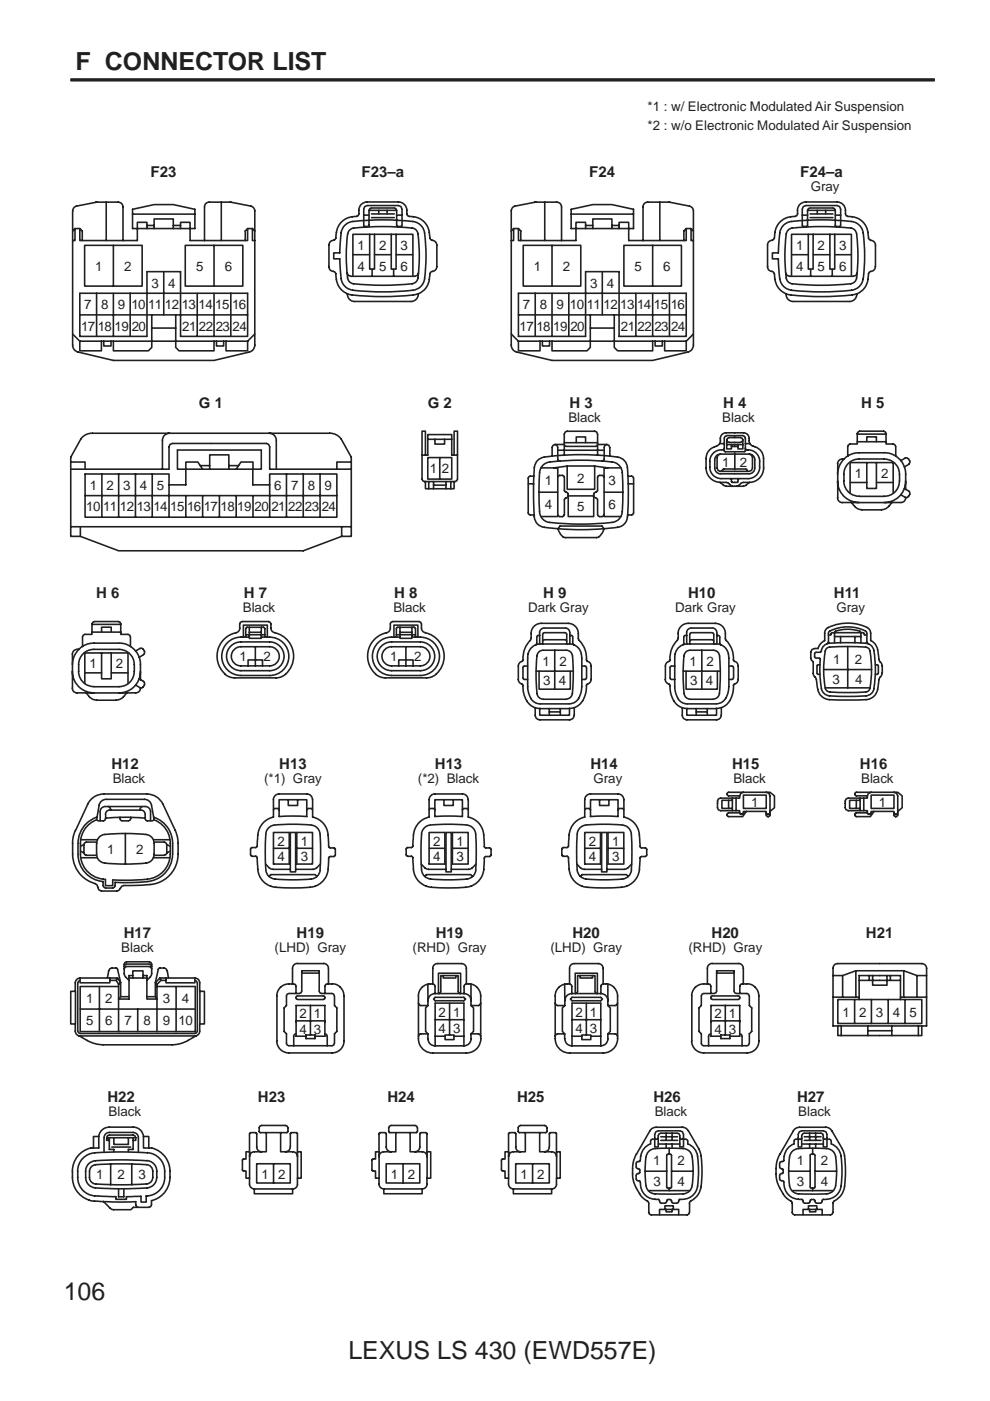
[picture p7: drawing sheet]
<svg xmlns="http://www.w3.org/2000/svg" width="210mm" height="297mm" viewBox="0 0 210 297" stroke-linecap="round" stroke-linejoin="round" font-family="sans-serif">
<defs><g id="words">
<g font-size="5.3" fill="#231f20">
<text x="16" y="14.9">F CONNECTOR LIST</text>
<text x="13.5" y="275.7">106</text>
<text x="73.9" y="288.2">LEXUS LS 430 (EWD557E)</text>
</g>
<g font-size="3.2" fill="#231f20">
<text x="31.9" y="37.5">F23</text>
<text x="76.7" y="37.5">F23–a</text>
<text x="124.9" y="37.5">F24</text>
<text x="169.7" y="37.5">F24–a</text>
<text x="42.2" y="86.4">G 1</text>
<text x="90.7" y="86.4">G 2</text>
<text x="120.7" y="86.4">H 3</text>
<text x="153.3" y="86.4">H 4</text>
<text x="182.6" y="86.4">H 5</text>
<text x="20.4" y="126.8">H 6</text>
<text x="51.7" y="126.8">H 7</text>
<text x="83.6" y="126.8">H 8</text>
<text x="115.2" y="126.8">H 9</text>
<text x="145.9" y="126.8">H10</text>
<text x="176.8" y="126.8">H11</text>
<text x="23.6" y="163">H12</text>
<text x="59.2" y="163">H13</text>
<text x="92.2" y="163">H13</text>
<text x="125.2" y="163">H14</text>
<text x="155.2" y="163">H15</text>
<text x="182.3" y="163">H16</text>
<text x="26.2" y="198.9">H17</text>
<text x="62.9" y="198.9">H19</text>
<text x="92.4" y="198.9">H19</text>
<text x="121.4" y="198.9">H20</text>
<text x="150.9" y="198.9">H20</text>
<text x="183.6" y="198.9">H21</text>
<text x="22.8" y="233.6">H22</text>
<text x="54.7" y="233.6">H23</text>
<text x="82.2" y="233.6">H24</text>
<text x="109.6" y="233.6">H25</text>
<text x="138.6" y="233.6">H26</text>
<text x="169" y="233.6">H27</text>
</g>
<g font-size="2.8" fill="#231f20">
<text x="137.3" y="23.6">*1 : w/ Electronic Modulated Air Suspension</text>
<text x="137.3" y="27.5">*2 : w/o Electronic Modulated Air Suspension</text>
<text x="171.9" y="40.5">Gray</text>
<text x="75.8" y="52.9">1</text>
<text x="80.4" y="52.9">2</text>
<text x="84.9" y="52.9">3</text>
<text x="168.8" y="52.9">1</text>
<text x="173.4" y="52.9">2</text>
<text x="177.9" y="52.9">3</text>
<text x="20.2" y="57.4">1</text>
<text x="26.3" y="57.4">2</text>
<text x="41.6" y="57.4">5</text>
<text x="47.6" y="57.4">6</text>
<text x="75.8" y="57.4">4</text>
<text x="80.4" y="57.4">5</text>
<text x="84.9" y="57.4">6</text>
<text x="113.2" y="57.4">1</text>
<text x="119.3" y="57.4">2</text>
<text x="134.5" y="57.4">5</text>
<text x="140.6" y="57.4">6</text>
<text x="168.8" y="57.4">4</text>
<text x="173.4" y="57.4">5</text>
<text x="177.9" y="57.4">6</text>
<text x="17.9" y="65.5">7</text>
<text x="21.4" y="65.5">8</text>
<text x="25" y="65.5">9 10</text>
<text x="31.4" y="65.5">11 12</text>
<text x="32.1" y="61">3</text>
<text x="35.7" y="61">4</text>
<text x="38.5" y="65.5">13 14</text>
<text x="45.6" y="65.5">15</text>
<text x="49.2" y="65.5">16</text>
<text x="110.9" y="65.5">7</text>
<text x="114.4" y="65.5">8</text>
<text x="118" y="65.5">9 10</text>
<text x="124.4" y="65.5">11 12</text>
<text x="125.1" y="61">3</text>
<text x="128.7" y="61">4</text>
<text x="131.5" y="65.5">13 14</text>
<text x="138.6" y="65.5">15</text>
<text x="142.2" y="65.5">16</text>
<text x="17.2" y="70.1">17</text>
<text x="20.7" y="70.1">18</text>
<text x="24.3" y="70.1">19 20</text>
<text x="38.6" y="70.1">21</text>
<text x="42.2" y="70.1">22</text>
<text x="45.7" y="70.1">23</text>
<text x="49.3" y="70.1">24</text>
<text x="110.2" y="70.1">17</text>
<text x="113.7" y="70.1">18</text>
<text x="117.3" y="70.1">19 20</text>
<text x="131.6" y="70.1">21</text>
<text x="135.2" y="70.1">22</text>
<text x="138.7" y="70.1">23</text>
<text x="142.3" y="70.1">24</text>
<text x="120.5" y="89.4">Black</text>
<text x="153.1" y="89.4">Black</text>
<text x="91.2" y="100.4">1</text>
<text x="93.7" y="100.4">2</text>
<text x="153.1" y="99">1</text>
<text x="156.9" y="99">2</text>
<text x="181.2" y="101.3">1</text>
<text x="186.8" y="101.3">2</text>
<text x="19" y="103.9">1</text>
<text x="22.6" y="103.9">2</text>
<text x="26.1" y="103.9">3</text>
<text x="29.7" y="103.9">4</text>
<text x="33.2" y="103.9">5</text>
<text x="58.2" y="103.9">6</text>
<text x="61.7" y="103.9">7</text>
<text x="65.3" y="103.9">8</text>
<text x="68.8" y="103.9">9</text>
<text x="115.5" y="102.9">1</text>
<text x="122.4" y="102.4">2</text>
<text x="129" y="102.9">3</text>
<text x="18.3" y="108.4">10</text>
<text x="21.9" y="108.4">11</text>
<text x="25.4" y="108.4">12</text>
<text x="29" y="108.4">13</text>
<text x="32.5" y="108.4">14 15 16 17 18 19 20</text>
<text x="57.5" y="108.4">21</text>
<text x="61.1" y="108.4">22</text>
<text x="64.7" y="108.4">23</text>
<text x="68.2" y="108.4">24</text>
<text x="115.5" y="108">4</text>
<text x="122.4" y="108.4">5</text>
<text x="129" y="108">6</text>
<text x="51.5" y="129.8">Black</text>
<text x="83.4" y="129.8">Black</text>
<text x="112" y="129.8">Dark Gray</text>
<text x="143.2" y="129.8">Dark Gray</text>
<text x="177.3" y="129.8">Gray</text>
<text x="19" y="141.6">1</text>
<text x="24.6" y="141.6">2</text>
<text x="50.8" y="140.2">1</text>
<text x="55.9" y="140.2">2</text>
<text x="82.7" y="140.2">1</text>
<text x="87.8" y="140.2">2</text>
<text x="115" y="141.2">1</text>
<text x="118.6" y="141.2">2</text>
<text x="146.2" y="141.2">1</text>
<text x="149.8" y="141.2">2</text>
<text x="176.6" y="140.7">1</text>
<text x="181.2" y="140.7">2</text>
<text x="115.2" y="145.3">3 4</text>
<text x="146.3" y="145.3">3 4</text>
<text x="176.5" y="145">3</text>
<text x="181.3" y="145">4</text>
<text x="23.9" y="166">Black</text>
<text x="56" y="166">(*1) Gray</text>
<text x="88.6" y="166">(*2) Black</text>
<text x="125.8" y="166">Gray</text>
<text x="155.5" y="166">Black</text>
<text x="182.6" y="166">Black</text>
<text x="159.2" y="171.1">1</text>
<text x="186.3" y="171.1">1</text>
<text x="58.8" y="179.3">2</text>
<text x="63.8" y="179.3">1</text>
<text x="91.8" y="179.3">2</text>
<text x="96.8" y="179.3">1</text>
<text x="124.8" y="179.3">2</text>
<text x="129.8" y="179.3">1</text>
<text x="22.7" y="181">1</text>
<text x="28.8" y="181">2</text>
<text x="58.8" y="182.6">4</text>
<text x="63.8" y="182.6">3</text>
<text x="91.8" y="182.6">4</text>
<text x="96.8" y="182.6">3</text>
<text x="124.8" y="182.6">4</text>
<text x="129.8" y="182.6">3</text>
<text x="25.7" y="201.9">Black</text>
<text x="58.2" y="201.9">(LHD) Gray</text>
<text x="87.5" y="201.9">(RHD) Gray</text>
<text x="116.7" y="201.9">(LHD) Gray</text>
<text x="146" y="201.9">(RHD) Gray</text>
<text x="18.3" y="212.6">1</text>
<text x="22.3" y="212.6">2</text>
<text x="34.5" y="212.6">3</text>
<text x="38.6" y="212.6">4</text>
<text x="63.5" y="215.9">2 1</text>
<text x="93" y="215.5">2</text>
<text x="96.1" y="215.5">1</text>
<text x="122" y="215.5">2</text>
<text x="125.1" y="215.5">1</text>
<text x="151.5" y="215.9">2 1</text>
<text x="178.6" y="215.6">1</text>
<text x="182.2" y="215.6">2</text>
<text x="185.7" y="215.6">3</text>
<text x="189.3" y="215.6">4</text>
<text x="192.8" y="215.6">5</text>
<text x="18.3" y="217.4">5</text>
<text x="22.3" y="217.4">6</text>
<text x="26.4" y="217.4">7</text>
<text x="30.5" y="217.4">8</text>
<text x="34.5" y="217.4">9 10</text>
<text x="63.5" y="219.1">4 3</text>
<text x="93" y="219">4 3</text>
<text x="122" y="219">4 3</text>
<text x="151.5" y="219.1">4 3</text>
<text x="23" y="236.6">Black</text>
<text x="138.8" y="236.6">Black</text>
<text x="169.3" y="236.6">Black</text>
<text x="20.4" y="250.1">1</text>
<text x="24.9" y="250.1">2</text>
<text x="29.4" y="250.1">3</text>
<text x="55.4" y="249.9">1</text>
<text x="59" y="249.9">2</text>
<text x="82.9" y="249.9">1</text>
<text x="86.4" y="249.9">2</text>
<text x="110.3" y="249.9">1</text>
<text x="113.9" y="249.9">2</text>
<text x="138.5" y="247.1">1</text>
<text x="138.5" y="251.5">3</text>
<text x="143.6" y="247.1">2</text>
<text x="143.6" y="251.5">4</text>
<text x="168.9" y="247.1">1</text>
<text x="169" y="251.5">3</text>
<text x="174" y="247.1">2</text>
<text x="174" y="251.5">4</text>
</g>
</g></defs>
<g fill="#fff" stroke="#fff" stroke-width=".21">
<path d="M15 0v17.2z" fill-rule="evenodd"/>
<path d="M198.1 0v17.2z" fill-rule="evenodd"/>
<path d="M15 0h183.1z" fill-rule="evenodd"/>
</g>
<path d="M15 16.7h183.1v.5h-183.1z" fill-rule="evenodd" fill="#231f20" stroke="#231f20" stroke-width=".21"/>
<g fill="none" stroke="#231f20" stroke-width=".34">
<path d="M15.4 49l.5-.5h1l.5 .5v2h8.7M15.9 48.5v2.5h-.5M16.9 48.5v2.5h.5M17.9 52h12.2v8.7h-12.2zM20.4 42.9h.2M22.5 42.9v8.1M24 52v8.7M25 42.9l.8 .3 .3 .7v7.1M25.1 42.9a22.1 22.1 0 0 0-9.2 .9l-.4 .6-.1 .3v28.5a1.5 1.5 0 0 0 1.2 1.4l7.4 1.8h21.4l7.5-1.8 .7-.4 .3-.5 .1-.6v-28.4l-.3-.7-.5-.3M26.1 51h3v-2.5h-1v-4.1l4.6-1h4l4.6 1v4.1h-1v2.5h3.1M28.1 45.4h13.2M31.2 48.5v-1.4h-2.1v1.4h11.2v-1.4h-2v1.4"/>
<path d="M31.2 47.8h1.5M32.7 48.5v-2.1h4v2.1M34.7 57.6v9.2M36.7 47.8h1.6M39.3 52h12.2v8.7h-12.2zM43.4 43.9v7.1M45.4 52v8.7M46.9 42.9v8.1M52.5 48.5v2.5h-.5M53.2 43.7a23.1 23.1 0 0 0-8.8-.8 .97 .97 0 0 0-1 1M53.5 48.5v2.5h.5M54 49l-.5-.5h-1l-.5 .5v2h-8.6"/>
<path d="M69.7 56.5l.3 .8 .7 .2M69.7 52v4.6M70.7 57.5a1.77 1.77 0 0 1 .6 1.7 3.8 3.8 0 0 0 2.4 3.1M72.3 49.4a2.96 2.96 0 0 1 3.3-2.5 55.5 55.5 0 0 1 12.4 .1 2.97 2.97 0 0 1 2.1 3.1l.2 5.6a12.5 12.5 0 0 1-.7 4.5l-.7 .8-1.4 .5M72.3 49.4l-.3 4.2h-1.2v1.3h1.2l.1 2.1a4.9 4.9 0 0 0 1.4 4l.3 .2a26.2 26.2 0 0 0 7.6 .7l6.1-.4M73.6 57.9l.3 .5 .5 .2h13.6l.5-.2 .2-.5M73.7 49.6l-.3 4.5 .2 4.1a1.76 1.76 0 0 0 2.1 2l5.5 .3 6.2-.3M74.8 58.6v-8.9h12.7v8.9M74.8 54h3.6M76.1 44.6a1.78 1.78 0 0 1 1.8-1.8h6.6a1.92 1.92 0 0 1 1.8 2.6 1.09 1.09 0 0 0 1.4 .5 4.1 4.1 0 0 1 3.4 4.6l.6 .5M76.1 44.6v.8a1.14 1.14 0 0 1-1.4 .6 4.3 4.3 0 0 0-3.5 4.5l-.2 .3a1.4 1.4 0 0 0-1.2 1.1M77.1 44.4l.1 3.5 .8 .1 .2-.2v-3.2h5.9v3.2l.2 .2"/>
<path d="M77.1 44.3l.2-.5 .6-.2h6.6l.5 .2 .2 .6v3.4l-.2 .2h-.6M77.1 45.6h1.2M78.4 49.7v7.4h1v-7.4M78.7 44.1l-.3 .1-.2 .4M78.8 44.1h4.8l.3 .1 .2 .4M78.8 45.4h4.8M78.8 46.1h4.8M78.9 57.1v1.5M79.4 54h3.6M80.3 44.6v.8M82.1 44.6v.8M83 49.7v7.4h1v-7.4"/>
<path d="M83.5 57.1v1.5M84 54h3.5M84.1 45.6h1.1M87.4 48.4a55.3 55.3 0 0 0-12.8 .1 1.41 1.41 0 0 0-.9 1.1M87.4 48.3l.8 .4a4.1 4.1 0 0 1 .6 2.9l.1 3.3-.2 3.4a1.63 1.63 0 0 1-1.3 1.9M91.6 51a1.02 1.02 0 0 1 1 1v4.6M92.6 56.5a.96 .96 0 0 1-.9 1 .9 .9 0 0 0-.6 1.1 3.9 3.9 0 0 1-2.4 3.7M108.4 49l.5-.5h1l.5 .5v2h8.7M108.9 48.5v2.5h-.5M109.9 48.5v2.5h.5M110.9 52h12.2v8.7h-12.2zM113.4 42.9h.2"/>
<path d="M115.5 42.9v8.1M117 52v8.7M119.1 51h3v-2.5h-1v-4.1l4.6-1h4l4.6 1v4.1h-1v2.5h3M121.1 45.4h13.2M124.2 48.5v-1.4h-2.1v1.4h11.2v-1.4h-2v1.4M124.2 47.8h1.5M125.7 48.5v-2.1h4v2.1M127.7 57.6v9.2M129.7 47.8h1.6M132.3 52h12.2v8.7h-12.2zM136.3 43.9v7.1M138.4 52v8.7"/>
<path d="M139.9 42.9v8.1M145.5 48.5v2.5h-.5M146.2 43.7a23 23 0 0 0-8.9-.8 .97 .97 0 0 0-1 1M146.2 43.7l.5 .3 .3 .7v28.4l-.1 .6-.3 .5-.7 .4-7.5 1.8h-21.4l-7.5-1.8a1.5 1.5 0 0 1-1.1-1.4v-28.5a1.02 1.02 0 0 1 .8-1 22.8 22.8 0 0 1 9.1-.8l.5 .3 .3 .7v7.1M146.5 48.5v2.5h.5M147 49l-.5-.5h-1l-.5 .5v2h-8.7M162.7 51.9a.97 .97 0 0 1 1-.9 1.42 1.42 0 0 0 .6-1.5 4 4 0 0 1 4.3-3.6l.3-.2 .2-.3a1.93 1.93 0 0 1 1.8-2.6h6.6a1.92 1.92 0 0 1 1.8 2.6 .85 .85 0 0 0 1 .5 4.1 4.1 0 0 1 3.8 4.6l.2 .3a1.46 1.46 0 0 1 1.3 1.2v4.6M162.7 56.5l.3 .8 .7 .2M162.7 52v4.6M163.7 57.5a1.72 1.72 0 0 1 .6 1.7 4.2 4.2 0 0 0 2.4 3.2M166.6 57.9l.3 .5 .5 .2h13.6l.5-.2 .2-.5M167.8 58.6v-8.9h12.7v8.9"/>
<path d="M167.8 54h3.6M170.1 44.4l.1 3.5h1v-3.3h5.9v3.2l.2 .2M170.1 44.3l.2-.5 .6-.2h6.6l.5 .2 .2 .6v3.4l-.2 .2h-.6M170.1 45.6h1.2M171.2 44.6l.2-.4 .3-.1h4.9l.3 .1 .2 .4M171.4 49.7v7.4h1v-7.4M171.8 45.4h4.8M171.8 46.1h4.8M171.9 57.1v1.5M172.4 54h3.6M173.3 44.6v.8M175.1 44.6v.8"/>
<path d="M176 49.7v7.4h1v-7.4M176.5 57.1v1.5M177 54h3.5M177.1 45.6h1.1M183 59.1a2.97 2.97 0 0 1-3.2 2.5 50.6 50.6 0 0 1-12.7-.3 3.3 3.3 0 0 1-1.9-3.5l-.2-2.9h-1.2v-1.3h1.2l.2-2.6a4.7 4.7 0 0 1 .9-3.2l.6-.5a18.2 18.2 0 0 1 5.9-.7h3.2l3.9 .3a3.1 3.1 0 0 1 3.4 3.2l.2 4.2-.3 4.8M185.6 56.5a.96 .96 0 0 1-1 1 .95 .95 0 0 0-.5 1.1 3.9 3.9 0 0 1-2.4 3.7M15.4 70.8l1.5 1.5M16.9 72.3v2.1h4.6v-2.1M16.9 62.2h35.6v9.1h-14.2v-13.7h-7.1v13.7h-14.3zM16.9 66.8h35.6M16.9 72.3h35.6M20.5 62.2v9.1"/>
<path d="M22 72.3v1.1h1.5v-1.1M24 62.2v9.1M27.6 62.2v9.1M32.2 66.8v6.9l-.7 .7h-7.5v-2.1M32.2 69.6h5.1M37.3 66.8v6.9l.7 .7h7.4v-2.1M41.8 62.2v9.1M45.4 62.2v9.1M45.9 72.3v1.1h1.5v-1.1M47.9 72.3v2.1h4.6v-2.1M48.9 62.2v9.1M54 70.8l-1.5 1.5"/>
<path d="M73.7 62.3a52.7 52.7 0 0 0 13.9 .2M73.7 62.3a1.49 1.49 0 0 0 1.5 1.6M88.7 62.3a1.52 1.52 0 0 1-1.5 1.6h-12M88.7 62.3l-1 .2M108.4 70.8l1.5 1.5M109.9 72.3v2.1h4.6v-2.1M109.9 62.2h35.6v9.1h-14.2v-13.7h-7.1v13.7h-14.3zM109.9 66.8h35.6M109.9 72.3h35.6M113.5 62.2v9.1M115 72.3v1.1h1.5v-1.1M117 62.2v9.1"/>
<path d="M120.6 62.2v9.1M125.2 66.8v6.9l-.7 .7h-7.5v-2.1M125.2 69.6h5M130.2 66.8v6.9l.8 .7h7.4v-2.1M134.8 62.2v9.1M138.4 62.2v9.1M138.9 72.3v1.1h1.5v-1.1M140.9 72.3v2.1h4.6v-2.1M141.9 62.2v9.1M147 70.8l-1.5 1.5M166.7 62.4l.2 .9a1.51 1.51 0 0 0 1.3 .6h11.9a1.52 1.52 0 0 0 1.6-1.5M167.9 60.2a56.3 56.3 0 0 0 12.8-.1l.5-.4a4 4 0 0 0 .6-2.8l.1-3.3-.2-3.4a1.72 1.72 0 0 0-2.1-1.9 54.7 54.7 0 0 0-12 .2 1.68 1.68 0 0 0-1 1.7l-.2 3.9 .2 4.1a1.65 1.65 0 0 0 1.4 2"/>
<path d="M181.7 62.3l-.5 .1a51.3 51.3 0 0 1-14.5-.1M181.7 62.3v.1M15 99.5h20.8v-4.8l.2-.5 .6-.2h19.9l.5 .2 .2 .5v4.8h17.3M15 98h3v1.5M36 91.9a1.5 1.5 0 0 0-1.6 1.5v6.1M42.4 98.7h2.1M43 99.5l-1.1-1.5h-2.5v1.5h14.2v-1.5h-2.5l-1 1.5M44.5 99.5v-3.1h4v3.1M48.5 98.7h2.1M57 91.9a1.5 1.5 0 0 1 1.6 1.5v6.1M74.5 98h-3.1v1.5M89.5 96.5h.7"/>
<path d="M90.7 97h5.1v4.6h-5.1zM90.7 93.1h5.1M92.2 93.1v1.1h2.1v-1.1M93.2 97v4.6M96.3 96.5h.7M113.3 99.1a63.5 63.5 0 0 0 .1 11.1 3.1 3.1 0 0 0 3.2 1.7l1.7 .2M113.3 99.1a2.75 2.75 0 0 1 3.2-2.3 55 55 0 0 1 15 .2 2.57 2.57 0 0 1 1.6 2.7v1.3M114.7 99.2h3.6v10.3h-3.6M117.4 99.2l3-.4h5.5l3 .4M117.7 94.2h1.9v-2.2l.2-.4 .4-.2h5.9l.4 .2 .2 .4v2.2h2M117.7 94.2l-.5 .2-.1 .5v1.8M117.7 94.2l.4 .2 .2 .5v2.5"/>
<path d="M118.3 97.3l.1 .3 .3 .1M118.3 95.5h9.8M119.6 96.5v-2.3l.2 .3 .2 .1h6.3l.3-.1 .1-.3v2.3M119.6 93.9h7.1M120.3 98.8v4.9h5.8v-4.9M122.2 93.8v-1.2h2v1.2M128.1 97.3l-.2 .3-.3 .1M128.1 94.9v2.5M128.7 94.2l.4 .2 .2 .5v1.8M128.7 94.2l-.5 .2-.1 .5M131.7 99.2h-3.6v10.3h3.6M150.5 97.8v1.2"/>
<path d="M152.6 94.1h1M152.7 96.3l-.5 .2-.2 .5v2.2l.2 .5 .5 .2M152.7 93a1.22 1.22 0 0 1 1.2-1.2h3.7a1.31 1.31 0 0 1 1.2 1.6M152.7 93a1.65 1.65 0 0 1-1.6 1.9 2.53 2.53 0 0 0-1.4 2.3 5.6 5.6 0 0 0 .3 3.4l.9 1.1 .8 .4 .9 .2M152.9 95.4a2.46 2.46 0 0 0-2.4 2.4M153.2 99.9v-.4l.3-.1h4.6l.2 .1 .1 .4M153.6 95.1l-.1 .2-.5 .1M154.1 92.4l-.4 .1-.1 .4v2.8l4.2 .1 .2-.2v-.5a.79 .79 0 0 0 1 .3 2.43 2.43 0 0 1 2.1 2.4 3.1 3.1 0 0 1-1 3.2l-.7 .4-.8 .1h-5.7a2.47 2.47 0 0 1-2.4-2.5M154.1 93.3v1M154.1 92.3h3.4M155.1 94.3v.9h-1v-.9h3.4M155.1 94.7h1.4"/>
<path d="M155.8 96.3v3.1M156.5 94.3v.9h1v-.9M157 93.8h-2.4l-.4-.2-.1-.3 .1-.4 .4-.1h2.4l.4 .1 .1 .4v1M157.5 92.4l.4 .1 .1 .4M157.5 93.3l-.1 .3-.4 .2M158 92.9v2.2M158 94.1h1M158.8 93.4l.2 .7 .7 .5M158.8 96.3a1.22 1.22 0 0 1 1.2 1.2v1.7a1.22 1.22 0 0 1-1.2 1.3M158.8 96.3l.5 .2 .2 .5v2.2l-.2 .5-.5 .2h-6.1M158.8 96.3h-6.3l-.6 .4-.3 .5a4.2 4.2 0 0 0 .2 2.8l.6 .4 .4 .1h6M159.7 94.6a2.69 2.69 0 0 1 2.2 2.6v2"/>
<path d="M161.9 99.2a3.1 3.1 0 0 1-2.9 3.1M177.6 98.3v7.3M178.6 97.3a1.02 1.02 0 0 0-1 1M178.6 97.3h.4M179.7 96.7a4.8 4.8 0 0 0-2.1 3.8M179.7 94.7v2M181.8 93.7h6.1M181.8 92h6.1M182.3 91.4l-.4 .2-.1 .3v2.2h-1.6l-.5 .5M182.3 91.4h5.1M183.8 93.6v-1h2v1M183.8 98.1v5.5h2v-5.5"/>
<path d="M187.3 91.4l.4 .2 .2 .3v2.2h1.5l.4 .2 .1 .3M187.4 96a4.6 4.6 0 0 1 4.6 4.6v3.1l.9 .7-.3 .9M187.5 96h-5.3a4.4 4.4 0 0 0-2.5 .7M189.9 94.7v2M191 97.7l.9-.6h.4l.6 .6v.4l-.2 .3M192.7 98.4l-.9 .6M15 111.7v-14.8l2.1-3.8a2.87 2.87 0 0 1 2.5-1.2l50.3-.1a2.93 2.93 0 0 1 2.4 1.3l2.2 3.8v14.8M15 111.7v2h2M15 111.7h59.5M17 113.7l8.2 3.1h39.1l8.1-3.1M17 111.7v2M18 100.5h17.8v4.6h21.4v-4.6h14.2v9.2h-53.4z"/>
<path d="M18 105.1h17.8v4.6M21.6 100.5v9.2M25.2 100.5v9.2M28.7 100.5v9.2M32.3 100.5v9.2M35.8 102.8h3.6v-3.3h-1.8v-4.1h17.8v4.1h-1.8v3.3h3.6M39.4 105.1v4.6M43 105.1v4.6M46.5 105.1v4.6M50.1 105.1v4.6M53.6 105.1v4.6M60.7 100.5v9.2"/>
<path d="M64.3 100.5v9.2M67.9 100.5v9.2M71.4 105.1h-14.2v4.6M72.4 111.7v2M74.5 111.7v2h-2.1M90.2 102.1v1.5h6.1v-1.5l.5-.2 .2-.3v-10.2h-.7v5.1h-.5v-4.4h-5.1v4.4h-.5v-5.1h-.7v10.2l.1 .3 .4 .2h6.3M90.9 102.1v1.5M91.9 102.1v1.5M91.9 102.9h2.7M94.6 102.1v1.5M95.6 102.1v1.5M112 102.6h1.2"/>
<path d="M112.4 109.2h.9M113.2 101h-.8l-.3 .1-.1 .3v7.4l.4 .4M114.3 104.4h4M114.4 100.2a56.4 56.4 0 0 0 .1 8.9l.3 .6 .5 .6 1.2 .5M114.4 100.2a2.58 2.58 0 0 1 3-2.3 51.4 51.4 0 0 1 13.1 .2 2.39 2.39 0 0 1 1.4 2.1M116.5 110.8a60.1 60.1 0 0 0 13.3 0M118.3 101.2l.1-.3 .3-.1 .8 .1 .2 .3v2.8M118.3 109.1l.1 .3 .3 .1M118.3 112.1l.3 .8 .8 .9M118.3 112.1l.4-.6h8.9l.4 .6M118.7 109.5h.6M119.7 104l.1 .2a.73 .73 0 0 1 .7 .7 .73 .73 0 0 1-.7 .8l-.1 .3v3.1"/>
<path d="M119.7 109.1l-.2 .3-.2 .1M120.5 105.1h5.4v4.4h-5.4zM126.7 104l-.1 .2-.6 .3-.1 .3 .1 .6 .6 .3 .1 .3v3.1M126.7 109.1l.1 .3 .3 .1M127.1 109.5h.6M127.7 100.8l.2 .1 .2 .3M127.7 100.8l-.9 .1-.1 .3v2.8M128 112.1a2.46 2.46 0 0 1-1.5 1.9h-6.6l-.5-.2M128 112.1l-4.5 .2-5.2-.2M128.1 109.1l-.4 .4M128.1 104.4h4M131.9 100.2a50.3 50.3 0 0 1-.1 9l-.3 .6-.6 .5-1.1 .5"/>
<path d="M133.1 109.2h.8M133.2 102.6h1.1M133.9 109.2l.3-.2 .1-.2v-7.4l-.1-.3-1-.1v1.1a39.2 39.2 0 0 1-.4 8.3 3.3 3.3 0 0 1-3.1 1.5l-1.7 .2M154.9 101.5h.1l.1 .6 .2 .2 1.2-.1v-.5l.2-.2M159 102.3l-.8 .6-.6 .2h-3.6l-.6-.2-.8-.6h1.6l1.1 .8M159 102.3h-1.6l-1.1 .8M177.6 102a4.5 4.5 0 0 0 4.6 4.5M178.9 102a3.2 3.2 0 0 0 3.3 3.2h5.3M178.9 100.5a3.2 3.2 0 0 1 3.3-3.2h5.3a3.2 3.2 0 0 1 3.2 3.3 4 4 0 0 1-1.3 4 3.2 3.2 0 0 1-2 .6M178.9 100.6v1.4M180.2 104.6v-6.5h9.2v6.5M180.3 102.3h3.5"/>
<path d="M180.5 106.6h8.6M185.8 102.3h3.6M191 104.9l1 .6M191.8 103.6l.2 .2M192 102a4.5 4.5 0 0 1-4.6 4.5M192 105.5a.97 .97 0 0 1-1 1h-1.9l-1.1 1.3-1.1 .3-4.4-.1-1.1-.4-.9-1.1-2.4-.1-.3-.3-.2-.6M192.6 105.2l-.2 .3h-.4M15.4 138.7v7.2M16.7 137.7a1.09 1.09 0 0 0-1.4 1M17.5 137a4.8 4.8 0 0 0-2.1 3.9M17.5 135v2.1a4.4 4.4 0 0 1 2.4-.7h5.3M19.5 132.3l.2-.4 .3-.1h5.1l.4 .1 .1 .4v2.2h1.5l.4 .2 .1 .3"/>
<path d="M19.5 132.3v2.2h-1.5l-.5 .5M19.5 134h6.1M19.5 132.4h6.1M21.5 134v-1h2.1v1M21.5 138.4v5.5h2.1v-5.5M25.2 136.3a4.3 4.3 0 0 1 2.4 .7M25.2 137.7a3.2 3.2 0 0 1 3.3 3.2 4.2 4.2 0 0 1-1 3.7 3.2 3.2 0 0 1-2.3 1M25.2 137.7h-5.3a3.2 3.2 0 0 0-3.2 3.2M27.7 135l-.1 2a4.5 4.5 0 0 1 2.2 3.9v3.2l.6 .4 .3 .3-.3 .8M28.7 138l1-.5 .4-.1 .5 .7 .1 .4-.3 .3M30.5 138.8l-1 .6M49.2 136.8l1.2-.6 .7-.1h6.1a3 3 0 0 1 3 3.1 3 3 0 0 1-3 3h-6.1a3 3 0 0 1-2.9-2 3 3 0 0 1 1-3.4z"/>
<path d="M50.8 132.3v.9a1.01 1.01 0 0 1-.8 1 5.1 5.1 0 0 0-2.3 8.7M50.8 132.3l.2-.4 .3-.1h5.6l.4 .1 .1 .4a1.57 1.57 0 0 0 .5 1.7l.3 .1M51.6 135.1v-2.6h5.1v2.6M52.1 134.6h4.1M52.1 133.3v1.8M52.9 135.1a5.4 5.4 0 0 0-4.7 1.2 4.1 4.1 0 0 0-.9 4.4 4.1 4.1 0 0 0 3.8 2.5h6.1a4.1 4.1 0 0 0 4-4 4.1 4.1 0 0 0-4-4.1M52.9 133v2.3h2.5v-2.3M52.9 134.1h2.5M54.1 137.1v4.1M55.4 135.1h1.8M55.8 133l.3 .3M55.9 133h-3.5l-.3 .3"/>
<path d="M56.2 133.3v1.8M58.3 134.2a5.1 5.1 0 0 1 2.2 8.7M81.1 136.8l1.2-.6 .7-.1h6.1a3 3 0 0 1 3.1 3.1 3 3 0 0 1-3.1 3h-6.1a3 3 0 0 1-2.9-2 3 3 0 0 1 1-3.4zM82.8 132.3l.1-.4 .4-.1h5.6l.3 .1 .2 .4a1.57 1.57 0 0 0 .4 1.7l.4 .1M82.8 132.3v.9M82.8 133.2a1.01 1.01 0 0 1-.9 1 5.1 5.1 0 0 0-3.8 3.6 5.1 5.1 0 0 0 1.5 5.1M83.5 135.1v-2.6h5.1v2.6M84 133.3l.3-.3 3.7 .1 .1 2M84 134.6h4.1M84 133.3v1.8M84.8 135.1a5.4 5.4 0 0 0-4.7 1.2 4.1 4.1 0 0 0-.8 4.4 4.1 4.1 0 0 0 3.7 2.5h6.1a4.1 4.1 0 0 0 4.1-4 4.1 4.1 0 0 0-4.1-4.1M84.8 133v2.3h2.5v-2.3"/>
<path d="M84.8 134.1h2.5M86.1 137.1v4.1M87.3 135.1h1.8M90.2 134.2a5.1 5.1 0 0 1 2.3 8.7M111.9 139.5v6.4l.2 1.1 .4 1.1M112 138.6l-.1 .9M112.6 135.3v.3a6 6 0 0 0-1.8 4.5l-.6 .4-.3 .4v3.2a1.1 1.1 0 0 0 .9 1 5.1 5.1 0 0 0 2.4 4.9h.3M112.6 134.3a2.16 2.16 0 0 1 2.2-2.1h5.7a2.16 2.16 0 0 1 2.1 2.1l.1 1.3a5.9 5.9 0 0 1 1.7 4.5l.6 .4 .3 .7M112.6 134.3v1M114.1 134.7l-.3 .3v1.4l-.2 .3M114.1 134.7h.3M114.4 134.1v2.4"/>
<path d="M114.5 136.5a2.62 2.62 0 0 0-2.5 2.2M114.6 136.5h6.1M115.4 133.1a1.04 1.04 0 0 0-1 1M115.4 134.1l-.3 .4v2M115.4 135.6l-.3 .4M115.4 133.2l4.5-.1a1.04 1.04 0 0 1 .9 1v2.4M115.4 134.1l4.7 .1 .1 2.3M115.4 135.6h4.4l.4 .4M117.6 137.9v8.2M120.6 136.5a2.72 2.72 0 0 1 2.7 3M120.8 134.7h.3M121.1 134.7l.3 .3v1.4l.2 .3"/>
<path d="M123.4 139.5v6.1M143.1 139.5v6.4l.2 1.1 .4 1.1M143.8 135.3l-.1 .3a5.8 5.8 0 0 0-1.7 4.5l-.6 .4-.3 .4v3.2M143.8 134.3v1M145.3 134.7l-.3 .3v1.4l-.2 .3M145.3 134.7h.3M145.6 134.1a1.04 1.04 0 0 1 1-1l4.4 .1a.98 .98 0 0 1 1 .9v2.4M145.6 134.1v2.4M145.7 136.5a2.72 2.72 0 0 0-2.6 3M145.7 136.5h6.1M145.9 132.2a2.16 2.16 0 0 0-2.1 2.1M146 132.2h5.6a2.16 2.16 0 0 1 2.2 2.1v1.3a6 6 0 0 1 1.8 4.5l.6 .4 .3 .4v3.2"/>
<path d="M146.2 136.5v-2l.4-.4 4.6 .1 .1 2.3M146.2 136l.4-.4h4.4l.2 .1 .1 .3M148.8 137.9v8.2M151.2 137.9a1.49 1.49 0 0 1 1.4 1.8l.1 3.3-.1 3.5a1.46 1.46 0 0 1-1.4 1.7M151.3 137.9h-5a1.47 1.47 0 0 0-1.3 1.7l-.2 3.6 .2 3.2a1.51 1.51 0 0 0 1.4 1.8M151.8 136.5a2.72 2.72 0 0 1 2.7 3M152 134.7h.3M152.3 134.7l.3 .3v1.4l.2 .3M154.5 139.5v6.1M172.7 137.5l-.6 .2-.2 .6v1.2l.1 .5 .4 .3v2.6l.4 .7M172.7 138.6l.3-.3 1.1-.1a2.09 2.09 0 0 1 2.4-1.9h3.9a11.8 11.8 0 0 1 4 .3l.5 .4a8.9 8.9 0 0 1 .7 4.4l-.3 4.6M172.7 139.2l.1 .2 .9 .1 .2 .3a20.7 20.7 0 0 0 .4 6.7 1.86 1.86 0 0 0 1.6 1"/>
<path d="M172.7 138.6v.6M175.6 133.1a9.4 9.4 0 0 1 8.5 .1l.4 .5 .1 .5M175.6 133a1.21 1.21 0 0 0-.7 1.2l-.1 1.6-.7 .6-.7 1.1h-.7M175.6 134.6h.6l.1-.4 .2-.1h6.5l.2 .1 .1 .4h.5M175.9 133.8l-.2 .4-.1 1.8-.3 .5M176 133.8a8.2 8.2 0 0 1 7.7 .2l.1 .2M176.9 136.3l.1-2.3a7.1 7.1 0 0 1 5.5 0v2.3M176.9 135h5.6M178.2 135v1.3M179.7 137.1v8.7M181.3 135v1.3M183.5 137.2l.7 .3a9.8 9.8 0 0 1 .6 4.5l-.2 2.6a2.23 2.23 0 0 1-.7 2l-2.9 .2h-3.8a2.26 2.26 0 0 1-2.1-.6l-.3-1.5-.2-2.5 .4-4.1"/>
<path d="M183.5 137.2h-6.9a1.28 1.28 0 0 0-1.6 .8M183.8 136l.3 .5M183.8 134.2v1.8M184.6 134.2v1.6a3.6 3.6 0 0 1 1.7 3.4v.2a1.38 1.38 0 0 0 .6 1.2l.1 .6M15.3 145.9l.4 .8 .7 .2M15.3 142.3a4.5 4.5 0 0 0 4.6 4.6M16.4 146.9h1.9l1.1 1.2 1.1 .3M16.7 142.3a3.2 3.2 0 0 0 3.2 3.3M16.7 140.9v1.5M18 144.9v-6.5h9.1v6.5M18 142.7h3.6M18.3 146.9h8.6"/>
<path d="M19.9 145.6h5.3M20.5 148.5h4.2M23.6 142.7h3.6M28.7 145.2l1 .6M29.5 143.9l.3 .2M29.7 145.8l.1 .1M29.8 142.4a4.5 4.5 0 0 1-4.6 4.5M29.8 145.9a.97 .97 0 0 1-1 1h-1.9l-1.2 1.2-1.1 .3M30.4 145.6l-.3 .2-.3 .1M51.1 141.2h6.1a2.03 2.03 0 0 0 2-2.1 2.03 2.03 0 0 0-2-2h-6.1a2.03 2.03 0 0 0-2.1 2.1 2.03 2.03 0 0 0 2.1 2M52.6 141.2v-1.3h3.1v1.3M60.6 142.9l-1 .6-1.1 .2h-9l-.8-.2-1-.5"/>
<path d="M83 141.2h6.1a2.03 2.03 0 0 0 2.1-2.1 2.03 2.03 0 0 0-2.1-2h-6.1a2.03 2.03 0 0 0-2 2.1 2.03 2.03 0 0 0 2 2M84.5 141.2v-1.3h3.1v1.3M92.5 142.9l-1 .6-1 .2h-9.1l-.8-.2-1-.5M110.9 143.7l.3 .4h.7M110.9 141.5v2.2M111.9 141.2l-.9 .1-.1 .2M112.5 148.1a2.31 2.31 0 0 0 2.1 1.1h6.1M113.5 150.1v1.5a.96 .96 0 0 0 1 1M113.7 142.3h7.9M114.3 142.3v3.8h6.6v-3.8M114.4 150.2v1.4h6.3v-1.4M114.5 152.6h6.3"/>
<path d="M116.5 150.2v1.4M116.5 150.9h2.3M118.8 150.2v1.4M121.4 147a1.32 1.32 0 0 1-1.4 1.2M121.4 147l.1-3.4-.1-3.9a1.49 1.49 0 0 0-1.3-1.8h-4.9a1.47 1.47 0 0 0-1.4 1.7l-.1 3.6 .1 3.2a1.51 1.51 0 0 0 1.4 1.8l4.8 .1M121.7 150l-1 .2h-6.2l-1-.2M122.7 148.1a2.29 2.29 0 0 1-2 1.1M123.3 145.6a5 5 0 0 1-.6 2.5M123.4 141.2h.6M123.4 144.1h.6M123.5 148.6l-.6 .7-1.1 .8-.1 1.8-.5 .6-.5 .1M124 141.2l.3 .1v.2l.1 2.2-.4 .4"/>
<path d="M125.3 144v.1a1.09 1.09 0 0 1-.9 1 6.8 6.8 0 0 1-.9 3.5M125.3 141.2v2.9M141 144.1a1.16 1.16 0 0 0 1 1 5.2 5.2 0 0 0 2.4 4.9h.2M143.1 141.2l-1 .1-.1 .2 .1 2.5 1 .1M143.7 148.1a2.31 2.31 0 0 0 2 1.1h6.1M144.7 150.1v1.5a.97 .97 0 0 0 .9 1M144.7 150l1 .2M144.9 142.3h7.8M145.5 142.3v3.8h6.6v-3.8M145.6 150.2v1.4h6.3v-1.4M146.4 148.3h4.8M147.6 150.9h2.4"/>
<path d="M147.6 150.2v1.4M150 150.2v1.4M152.9 150l-1 .2h-6.2M153.8 148.1a2.29 2.29 0 0 1-2 1.1M154.5 145.6a5 5 0 0 1-.6 2.5M154.5 141.2l.9 .1 .1 2.4-.3 .4h-.7M156.5 144v.1a1.09 1.09 0 0 1-.9 1 5.3 5.3 0 0 1-2.2 4.8l-.5 .1v1.6l-.1 .5-.6 .5h-6.6M172.8 143.5l.3 .6 .1 1.1a2.98 2.98 0 0 0 2.6 3.1M173.9 141h-.6l-.1 .2v1.5l.3 .3h.4M174.7 142h10.1M175 145.8h9.5M185.3 146a2 2 0 0 1-2.4 1.6l-7.1-.1"/>
<path d="M185.6 141h.6v.2M186.1 146.2a2.83 2.83 0 0 1-3.3 2.2l-7-.1M186.2 142.7l-.2 .3h-.4M186.2 141.2v1.5M187 142.7v.3a5 5 0 0 0-.9 2.8v.4M187.1 141.2v1.5M15.4 178.8a8.5 8.5 0 0 0 1 5.7 6.5 6.5 0 0 0 3.8 2.8l.4 .3 .3 1.1 .6 .2h3.3l.5-.2a1.68 1.68 0 0 1 2.1-.9l1.4-.1a15.4 15.4 0 0 0 5.4-.8 6.4 6.4 0 0 0 3.6-5.8M16 176.1l-.4 1.1-.2 1.6M16 176.1l2.6-5.6a3.8 3.8 0 0 1 3.5-2.2h9a3.8 3.8 0 0 1 3.5 2.2l2.8 6.2 .3 1.6 .1 2.8M16.5 178.8v2.3a5.8 5.8 0 0 0 5.4 5.8v.9l.5 .5h1.5l.4-.2 .1-1h3.8a10.5 10.5 0 0 0 5.9-1.2 5.8 5.8 0 0 0 2.5-4.8M17.1 178h3.5M17.8 179.1v1.7"/>
<path d="M17.8 179.1l-.7 .3M20.5 173.8a5.3 5.3 0 0 0-3.4 5 10 10 0 0 0 .2 3.9 5.3 5.3 0 0 0 4.6 3.7M20.5 178.8v2.3a2.02 2.02 0 0 0 2.3 2l5 .1a10.6 10.6 0 0 0 4.1-.5l.6-.9 .2-.7M20.5 178.5h-2.2l-.3 .2-.2 .4M20.5 178.8a1.97 1.97 0 0 1 2.3-1.9l5-.2a9.7 9.7 0 0 1 4.1 .6l.5 .5 .3 .7v2.6M20.6 173.2a5.9 5.9 0 0 0-4.1 5.6M21.2 172.1v1.9M22.4 173.6l-.1 .3-.4 .1h-1l-.4-.2 .5-3.1a1.5 1.5 0 0 1 1.5-1.2h8.1a1.5 1.5 0 0 1 1.5 1.2l.6 3.1-.4 .2h-1.1l-.3-.1-.1-.3M22.4 171l-.9 .3-.3 .8M22.4 171h8.4a1.12 1.12 0 0 1 1.1 1.1v1.9M22.4 172.7v.9M23 171l.3 .1 .2 .7"/>
<path d="M23.3 171.7a.91 .91 0 0 0-.9 1M23.3 171.8l6.6-.1a.91 .91 0 0 1 .9 1M25.4 173.6l.2 .3 .3 .1h1.3l.4-.1 .1-.3M25.4 173.3v.3M26.6 176.7v6.5M27.7 173.3v.3M30.2 171l-.3 .1-.2 .7M30.8 173.5l-4.2-.2-4.2 .2M30.8 172.7v.9M32.5 178h3.6M32.6 173.3a5.8 5.8 0 0 1 4 5.5M32.7 173.8a5.3 5.3 0 0 1 3.4 5 10.5 10.5 0 0 1-.3 4 5.7 5.7 0 0 1-5.9 3.7l-6 .1v1.2h-1.5v-1.3l-.5-.1"/>
<path d="M32.7 178.5h2.1l.4 .2 .2 .4M35.4 179.1v1.7M35.4 179.1l.7 .3M36.6 178.8v2.3M54.7 177l-.3 2.6-1 .1-.3 .3 .1 1.5 1.2 .1 .2 1.5a4.5 4.5 0 0 0 3.1 4.9 37 37 0 0 0 8.1 .1M58 173.2a4.2 4.2 0 0 0-3.3 3.8M58 176.5h3.3v6.7h-3.3zM58 169.6v3.7M58 179.9h3.3M58.9 171.4l.2 .1 .1 .2M58.9 171.4h-.6l-.3 .1v.2M59.2 168.3a1.25 1.25 0 0 0-1.2 1.2"/>
<path d="M59.2 169.6h5.8v3.5h-5.8zM59.2 168.3h5.8M61.1 169.6v1.2h2v-1.2M61.6 176.5h1.1v8.4h-1.1zM62.9 176.5h3.4v6.7h-3.4zM62.9 179.9h3.4M65 168.3l.9 .4 .3 .6 .1 4M66 174.9a2.18 2.18 0 0 1 1.9 2.6v7M66 171.4l.3 .3M66 174.9l-3.9-.1a17.3 17.3 0 0 0-4.7 .4 2.85 2.85 0 0 0-1.1 2.9v5.7a2.22 2.22 0 0 0 2 2.6M66 171.4h-.7l-.3 .3M66.3 173.2a4.5 4.5 0 0 1 3.3 5l.1 1.3 .3 .3"/>
<path d="M70 179.8h.8M70.8 179.8l.3 .3v1.2l-.3 .3-1 .1-.2 1.5a4.4 4.4 0 0 1-3.9 4.9M90 175.5a4.7 4.7 0 0 1 3.2-.7h2.6a11.1 11.1 0 0 1 4.1 .4l.8 .9a34 34 0 0 1 0 9.1l-.7 .8a10.3 10.3 0 0 1-4.2 .5h-1.3a10 10 0 0 1-4.2-.5l-.7-.8a34.9 34.9 0 0 1-.1-9zM91 173.2a4.5 4.5 0 0 0-3.4 4.9l-.2 1.5-1 .1-.3 .3 .1 1.5 1.2 .1 .2 1.5a4.5 4.5 0 0 0 5.1 5.1h4.2l2.9-.3M91 176.5h3.3v6.7h-3.3zM91 179.9h3.3M91.9 171.4l.3 .3M91.9 171.4h-.6l-.3 .1v.2M92.2 168.3a1.25 1.25 0 0 0-1.2 1.2v3.8M92.2 169.6h5.8v3.5h-5.8zM92.2 168.3h5.8M94.1 169.6v1.2h2v-1.2"/>
<path d="M94.6 176.5h1.1v8.4h-1.1zM95.9 176.5h3.4v6.7h-3.4M95.9 179.9h3.4M95.9 176.5v6.7M98 171.7l.3-.3h.7l.3 .3M98.1 168.3l.8 .4 .3 .6 .1 4M99.3 173.2a4.5 4.5 0 0 1 3.3 5l.1 1.3 .3 .3M103 179.8h.8M103.8 179.8l.3 .3v1.2l-.3 .3h-.8M124 173.2a4.5 4.5 0 0 0-3.4 4.9l-.2 1.5-1 .1-.3 .3 .1 1.5 1.2 .1 .2 1.5a4.5 4.5 0 0 0 5.1 5.1l3 .1a13.1 13.1 0 0 0 4.6-.6 4.8 4.8 0 0 0 2.4-4.7l.1-1.3 1-.1 .3-.3v-1.2l-.3-.3M124 176.5h3.3v6.7h-3.3zM124 179.9h3.3"/>
<path d="M124.9 171.4l.3 .3M124.9 171.4h-.6l-.3 .3M125.2 168.3a1.25 1.25 0 0 0-1.2 1.2v3.8M125.2 169.6h5.8v3.5h-5.8zM125.2 168.3h5.8M127.1 169.6v1.2h2v-1.2M127.6 176.5h1.1v8.4h-1.1zM128.9 176.5h3.4v6.7h-3.4zM128.9 179.9h3.4M131 171.7l.3-.3h.7l.3 .3M131.1 168.3l.8 .4 .4 .9M132.3 173.2a4.5 4.5 0 0 1 3.3 5l.1 1.3 .3 .3"/>
<path d="M132.3 169.6v3.7M136 179.8h.8M152.3 169.4l.5-.2h4v-.5l-2.5-.1-.1-.3 .3-.3h8.8l.9 .7v2.6l-.9 .7-.1 1h-.6l-.1-1h-4.3l-.7 1.1h-3a.43 .43 0 0 1-.2-.7l2.5-.1v-.4h-4l-.5-.2-.2-.4v-1.4zM154.5 169.7v1.7M155.2 169.7h-2.1v1.7h2.1M155.3 169.2v2.7M156.1 169.2v2.7M157.6 168.6h4.9v2.8h-4.9zM157.6 168l-.5 .2-.3 .5M158.2 172h-.6v.3a.45 .45 0 0 1-.7 .3l-.1-.3M162.5 168l.5 .2 .3 .5v3.3M162.5 172.3a.44 .44 0 0 0 .7 .3l.1-.3"/>
<path d="M179.4 169.4l.4-.2h4.1v-.5l-2.6-.1-.1-.3 .4-.3h8.7l1 .7v2.6l-1 .7-.1 1h-.6l-.1-1h-4.2l-.8 1.1h-2.9a.43 .43 0 0 1-.3-.7l2.6-.1v-.4h-4.1l-.4-.2-.2-.4v-1.4zM181.6 169.7v1.7M182.3 169.7h-2.2v1.7h2.2M182.4 169.2v2.7M183.1 169.2v2.7M184.7 168.6h4.8v2.8h-4.8zM184.7 168l-.6 .2-.2 .5M185.3 172h-.6v.3a.45 .45 0 0 1-.7 .3l-.1-.3M189.5 168l.6 .2 .2 .5v3.3M189.5 172.3a.44 .44 0 0 0 .7 .3l.1-.3M17.1 180.5l.7 .3M17.1 181.9h3.5"/>
<path d="M17.8 180.8l.2 .4 .3 .1h2.2M32.5 181.9h3.6M35.4 180.8l-.2 .4-.4 .1h-2.1M36.1 180.5l-.7 .3M56.3 183.2l1.2 1 4.1 .1M57 185.8l.4-.4h9.4l.4 .4M67.9 184.5a2.23 2.23 0 0 1-2.6 1.9l-3.2 .1-3.8-.1M67.9 183.2l-1.1 1-4.1 .1M89.3 183.2l1.2 1 4.1 .1M90 185.8l.4-.4h9.4l.4 .4M100.9 183.2l-1.1 1-4.1 .1M103 181.6l-.3 .3-.1 1.5a4.5 4.5 0 0 1-2.8 4.5"/>
<path d="M122.3 183.2l1.2 1 4.1 .1M123 185.8l.4-.4h9.4l.4 .4M133.9 184.5v-7a2.29 2.29 0 0 0-2.6-2.6l-3.2-.1a17.1 17.1 0 0 0-4.7 .4 2.85 2.85 0 0 0-1.1 2.9v5.7a2.31 2.31 0 0 0 2.6 2.6l3.9 .1a10.3 10.3 0 0 0 4.2-.5l.7-.8 .2-.7M133.9 183.2l-1.1 1-4.1 .1M16 210.2v6.9M16.8 219.6l2.2 1.3 2.3 .6h15.2l2.3-.4 2.8-1.5M16.8 219.6h.2M17 207.4h5.8l.2-1.6 .3-.4 .4-.2 1.1 .1 .8 3v3h1.8v-3.4M17 207.4a1.04 1.04 0 0 0-1 1v1.8h-1v6.9h1v1.8l.3 .4 .4 .3M17 207.9l-.5 .5v10.2l.2 .4 .3 .1h24.3l.4-.1 .1-.4v-10.2l-.1-.4-.4-.1M17 207.4v1h6.3v-1M17 213.9h24.4"/>
<path d="M21.1 209.2v9.5M22.8 207.4h2.1l.7 .9-.5 .4M23.3 207.9h1.3l.5 .8M24.9 207.4l-.3 .5M25.1 218.7v-9.5h-8.1v9.5h24.4v-9.5h-8.1v9.5M25.1 208.7v.5M25.6 211.3l-.5 .5h2.3v-.5M26.3 205.4l.2-.3 .3-.2h4.8l.4 .2 .2 .3M26.3 204.9l.2-.3 .3-.2h4.8l.4 .2 .2 .3M27.4 207.9l-.8-.7-.3-.8v-2l.2-.3 .3-.2h4.8l.4 .2 .2 .3-.1 2.4-1 1.1M27.4 207.4h3.7M28.2 207.4v-1.6h2.1v1.6"/>
<path d="M28.2 206.8h-.8v1.1M29.2 213.9v4.8M30.3 206.8h.8v1.1M31.1 211.3v.5h2.2l-.4-.5M33.3 208.7v.5M33.9 207.4l.2 .5M35.2 207.4v1h6.1v-1h-5.6l-.2-1.6-.3-.4-1.3-.2-.3 .3-.7 2.8v3h-1.8v-3.4M35.2 207.9h-1.1l-.8 .8M35.7 207.4h-1.8l-1 .9 .4 .4M37.3 209.2v9.5M41.3 207.4l.5 .1 .5 .6v2.1h1v6.9h-1v1.5M41.6 219.6h-24.6"/>
<path d="M42.3 218.7a.99 .99 0 0 1-.7 .9M42.4 210.2v6.9M58.7 211.2v9.5M61.2 208.6a2.57 2.57 0 0 0-2.5 2.5M61.2 210.6l-.3 .2-.2 .4v2l-.5 .5v5l.5 .5v2l.2 .4 .3 .1M61.3 208.6l1.3 .1 .2 .4v1.5M62 208.6v-3.3l.2-.5 .3-.4 .5-.1h5.6a.98 .98 0 0 1 1 1v3.3M62.3 219.7v2M62.8 219.2l-.4 .1-.2 .4M62.8 216.4h6.1M63.1 211.9h5.5M64 206.3h3.7"/>
<path d="M64.9 219.7h-2.1v-6.5h6.1v6.5h-2.1M64.9 219.4h1.9v.8h-1.9zM65.8 213.2v6.2M67.7 210.1l.1 .4 .4 .1M67.7 210.1v-4.3h-3.7v4.3l-.2 .4-.3 .1h-2.2M68.2 210.6h2.2l.4 .2 .1 .4M68.9 219.2l.3 .1 .2 .4v2M68.9 211.5l-.3-.3h-5.5h-.3v.3v.3l.3 .1M68.9 211.6l-.1 .2-.2 .1M68.9 209.1v1.5M68.9 211.5v.1M69.4 208.6l-.4 .1-.1 .4"/>
<path d="M69.4 208.6h1M70.4 208.6a2.44 2.44 0 0 1 1.8 .7M70.9 211.2v2l.5 .5v5l-.5 .5v2M72.2 209.3l.6 1 .1 .9v9.5a2.54 2.54 0 0 1-2.5 2.5h-9.1M88.7 211.2v9a3 3 0 0 0 3.1 3.1h7.1a3.1 3.1 0 0 0 3.1-3.1M88.7 212.7l.2 .3 .3 .2h1.5M90.7 208.7v4.5l-.5 .5v5l.5 .5a2.11 2.11 0 0 0 .7 2.3l.9 .2M90.7 219.2h-1.5l-.3 .1-.2 .4M91.7 208.6l.4 .2 .1 .3v1.6M91.8 205.3v3.3a2.61 2.61 0 0 0-3.1 2.5M91.8 205.3a.97 .97 0 0 1 1-1h5.1a1.02 1.02 0 0 1 1 1v3.3h.5M92.3 211.5h6.1l.3 .3-.3 .4h-6.1l-.4-.4z"/>
<path d="M92.3 212.7h6.1v9h-6.1zM92.3 219.7h2.1M92.3 216.2h6.1M93 210.7v-4.4h4.7v4.4M93.1 210.7l.2-.2 .2-.3v-3.4h3.6v3.4l.5 .5M94 206.8v.6h2.6v-.6M94.4 219.4h1.9v1h-1.9zM95.3 212.7v6.7M96.3 219.7h2.1M98.4 210.7a1.52 1.52 0 0 1 1.5 1.5M98.4 210.7h-6.1a1.47 1.47 0 0 0-1.5 1.5M98.9 208.6l-.4 .2-.1 .3v1.6"/>
<path d="M99.4 208.6l.9 .2 .9 .5M99.9 208.7v4.5l.5 .5v5l-.5 .5a2.02 2.02 0 0 1-.7 2.3l-.8 .2M99.9 219.2h1.5l.4 .1 .1 .4M101.2 209.4l.5 .9 .2 .7v9.2M101.9 212.7l-.1 .3-.4 .2h-1.5M117.7 211.2v9a3 3 0 0 0 3.1 3.1M117.7 212.7l.2 .3 .3 .2h1.6M119.7 208.7l.1 4.5-.6 .5v5l.5 .5a2.15 2.15 0 0 0 .7 2.3l.9 .2M119.8 219.2h-1.6l-.3 .1-.2 .4M120.7 208.6l.4 .2 .1 .3v1.6M120.8 205.3v3.3a2.61 2.61 0 0 0-3.1 2.5M120.8 205.3a.97 .97 0 0 1 1-1h5.1a1.02 1.02 0 0 1 1 1v3.3h.5"/>
<path d="M120.9 211.8l.4-.3h6.1l.3 .3-.3 .4h-6.1zM121.3 212.7h6.1v9h-6.1zM121.3 219.7h2.1M121.3 216.2h6.1M122 210.7v-4.4h4.7v4.4M122.1 210.7l.2-.2 .2-.3v-3.4h3.7v3.4l.1 .3 .3 .2M123 206.8v.6h2.6v-.6M123.4 219.4h1.9v1h-1.9zM124.3 212.7v6.7M125.3 219.7h2.1M127.4 210.7a1.52 1.52 0 0 1 1.5 1.5M127.4 209.1v1.6h-6.1a1.47 1.47 0 0 0-1.5 1.5"/>
<path d="M127.9 208.6l-.4 .2-.1 .3M128.4 208.6l1 .2 .8 .5M128.9 208.7v4.5l.5 .5v5l-.5 .5v1M128.9 219.2h1.5l.4 .1 .1 .4M130.2 209.3l.6 .9 .1 .8v9.2M130.9 212.7l-.1 .3-.4 .2h-1.5M146.7 211.2v9.5M149.2 208.6a2.57 2.57 0 0 0-2.6 2.5M149.2 210.6l-.3 .2-.2 .4v2l-.5 .5v5l.5 .5v2l.2 .4 .3 .1M149.2 210.6h2.2l.4-.1 .1-.4v-4.3h3.7v4.3l.2 .4 .3 .1M149.2 208.6l1.4 .1 .1 .4v1.5M150 208.6v-3.3l.1-.5 .4-.4 .5-.1h5.6a.98 .98 0 0 1 1 1v3.3"/>
<path d="M150.7 219.2l-.3 .1-.2 .4v2M150.7 216.4h6.1M151 211.9h5.6M151.9 206.3h3.7M152.8 219.7h-2.1v-6.5h6.1v6.5h-2M152.8 219.4h2v.8h-2zM153.8 213.2v6.2M156.2 210.6h2.2M156.5 211.2h.3l.1 .3-.1 .3-.3 .1M156.6 211.2h-5.6a.43 .43 0 0 0-.2 .6l.2 .1M156.8 219.2l.4 .1 .1 .4v2M157.3 208.6l-.3 .1-.2 .4 .1 1.5"/>
<path d="M157.4 208.6h1M158.3 208.6a2.52 2.52 0 0 1 2.6 2.6M158.3 210.6l.4 .2 .2 2.4 .5 .5v5l-.5 .5v2l-.2 .4-.4 .1M160.9 211.2v9.5a2.54 2.54 0 0 1-2.6 2.5M176.6 205.3v12.2h1v2.1h17.8v-2.1M176.6 206.8h2.1v4.6M176.6 211.4h5.6M176.6 205.3l.3-.7 .7-.3h17.8a1.02 1.02 0 0 1 1.1 1v12.2h-18.9M177.6 211.9h17.8v5.1h-17.8zM178.4 217.5v2.1M181.2 211.9v5.1M181.5 205.8h10.1"/>
<path d="M181.5 205.8v5.6M181.5 205.8l-2.8 1M182.2 211.9v-5.1h8.7v5.1M182.2 207.9h8.7M184 218.5h5.1M184 217.5v2.1M184.3 206.8v1.1M184.8 211.9v5.1M185 206.8v2.1h3.1v-2.1M188.3 211.9v5.1M188.8 206.8v1.1M189.1 217.5v2.1"/>
<path d="M190.9 211.4h5.6M191.6 205.8v5.6M191.6 205.8l2.8 1M191.9 211.9v5.1M194.7 217.5v2.1M196.5 206.8h-2.1v4.6M28.2 239a2.19 2.19 0 0 1 2.2 2M28.2 239h-5a2.24 2.24 0 0 0-2.3 2M54.9 239.1l.2-.3 .3-.2h5.1l.4 .2 .1 .3v1h-1.5v4.1h1M54.9 239.9l.3 .2h1.3v4.1h-1.1M55 239.1v.8M58.7 220.7a2.57 2.57 0 0 0 2.5 2.5"/>
<path d="M70.9 221.2l-.1 .4-.4 .1h-9.1M115.4 238.6l.4 .2 .2 1.1-.3 .2h-1.3v4.1a1.96 1.96 0 0 0 1.8-.3l.3-.7M115.5 238.6h-5.1l-.4 .2-.1 .3v1h1.5v4.1h-1M128.9 220.2a1.52 1.52 0 0 1-1.5 1.5M131 220.2a3.1 3.1 0 0 1-3.1 3.1h-7.1M137.8 239.8l-2.9 4.9M139.1 239a1.58 1.58 0 0 0-1.3 .7M139.1 239h5.5M144.1 239.8l.6 .2 .2 .5v2.7h-.8v-2.4l-.1-.4-.4-.1h-3.5M144.2 239.8h-4.6l-.5 .2-.3 .5M144.6 239a1.51 1.51 0 0 1 1.3 .8M146 239.8l2.2 3.8a15.7 15.7 0 0 1 .5 7.5l-.1 .5"/>
<path d="M146.6 220.7a2.57 2.57 0 0 0 2.6 2.5M149.2 223.2h9.2M149.2 221.7h9.2M168.2 239.8l-2.8 4.9M169.5 239a1.58 1.58 0 0 0-1.3 .7M169.6 239h5.5M174.6 239.8l.5 .2 .2 .5v2.7h-.7v-2.4l-.2-.4-.4-.1M174.6 239.8h-4.6l-.5 .2-.3 .5M175 239a1.51 1.51 0 0 1 1.4 .8M176.4 239.8l2.2 3.8a15.7 15.7 0 0 1 .5 7.5v.5M15.4 249.6a5.1 5.1 0 0 0 3.5 4.8M16.5 249.6a3.9 3.9 0 0 0 3.6 3.9"/>
<path d="M18.2 249.6a2.21 2.21 0 0 0 2 2.2M18.2 248.3v1.3M18.9 254.5l.9 .2 3.8 .1h5.2l.1 1 .4 .2M19 249.6a1.63 1.63 0 0 0 2 1.5l5.4 .1 4.7-.2M20.1 244.4a3.9 3.9 0 0 0-3.6 3.9v1.3M20.1 253.6l4.5 .1v.6h2.2v-.6l3.1-.1M20.1 244.4a76.9 76.9 0 0 1 11.9 .1 3.9 3.9 0 0 1 2.9 3.8v1.3M20.3 246.9l5.4-.1 5.4 .1M20.3 246.9a1.43 1.43 0 0 0-1.3 1.4v1.3M20.9 241v2.4a4.8 4.8 0 0 0-5.1 2.8l-.4 1.6v1.8M20.9 241h-1.1v2.4M22.1 241.2v3.1"/>
<path d="M22.1 241.2l.3-.8 .5-.3h5.3l.8 .3 .3 .8M22.6 241.2l.2-.4 .4-.1h5l.4 .1 .2 .4M22.6 241.2v.6h.6M22.6 241.2h6.2M23.2 241.2v2.5h.9v.5M23.5 246.8v4.4M23.7 243.2h4M24.1 241.2v1.4h3.1v-1.4M25.1 252v1.7h1.2v-1.7M27.9 246.8v4.4M28.2 241.2v.6M28.8 241.2v.6h-.6v1.9h-1v.5"/>
<path d="M29.3 241.2v3.1M30.4 241h1.1v2.4M30.4 241v2.4h1.1M31 253.6v1.3h-1.1v-1.3M31.1 246.9a1.37 1.37 0 0 1 1.3 1.4l-.1 1.8-.6 .7-.6 .2M31.2 246.1a75.4 75.4 0 0 0-11.4 .1 2.21 2.21 0 0 0-1.6 2.1M31.2 246.1a2.24 2.24 0 0 1 2 2.2v1.3M31.5 243.4a4.9 4.9 0 0 1 4.5 4.9 5.3 5.3 0 0 1-3.9 6.3v.9l-.1 .3-.4 .2h-3.3l-.5 .5-4.1-.1-1.8-1.7M33.2 249.6a2.34 2.34 0 0 1-2.7 2.3l-5.5 .1-4.8-.1M34.9 249.6a3.9 3.9 0 0 1-3.9 4M51.7 248.2l.5 .1v1.5h.7v1.3a1.04 1.04 0 0 0 1 1v1h8.1l.1-1a1.02 1.02 0 0 0 1-1M52.9 244.2v5.6"/>
<path d="M53.9 244.2l-.4 .1a1.02 1.02 0 0 0-.6 .9M53.9 244.2h1.6M53.9 252.1h8.2M54.4 246.7h7.1v4.1h-7.1zM54.4 243.2a1.04 1.04 0 0 0 1 1M54.4 243.2v-3h-1.4l-.1 4h-.7v1.5l-.8 .1v.2v2l.3 .3M56.5 240.1h3M58 246.7v4.1M60.5 244.2l.5-.1 .5-.6 .1-3.3h1.4l.1 4h.8v5.6h-.8v1.3M60.5 244.2h1.6a.97 .97 0 0 1 1 1M63.1 244.2v5.6M79.1 248.2l.5 .1v1.5h.8v1.3a1.04 1.04 0 0 0 1 1v1h8.1v-1a1.02 1.02 0 0 0 1-1"/>
<path d="M80.4 244.2v5.6M81.4 244.2l-.4 .1a1.02 1.02 0 0 0-.6 .9M81.4 244.2h1.5M81.4 252.1h8.1M81.9 246.7h7.1v4.1h-7.1zM81.9 243.2a1.04 1.04 0 0 0 1 1M81.9 243.2l-.1-3h-1.4v4h-.8v1.5l-.7 .1v.2v2l.2 .3M82.9 244.2h1v-4.1h-1.4l-.1-1 .2-.3 .3-.2h5.1l.4 .2 .1 .3-.1 1h-1.4v4.1h1M83.9 240.1h3.1M85.5 246.7v4.1M88 244.2l.5-.1 .5-.6 .1-3.3h1.4v4h.8v5.6h-.8v1.3M88 244.2h1.5a.97 .97 0 0 1 1 1"/>
<path d="M90.6 244.2v5.6M106.6 248.2l.5 .1v1.5h.7v1.3a1.04 1.04 0 0 0 1 1v1h8.2v-1M107.8 244.2v5.6M108.8 244.2l-.3 .1a1.02 1.02 0 0 0-.7 .9M108.9 244.2h1.5M108.9 252.1h8.1M109.3 246.7h7.2v4.1h-7.2zM109.3 240.4l-.2-.3h-1l-.3 .3v3.8h-.7v1.5l-.7 .1-.1 .2v2l.3 .3M109.3 243.2a1.04 1.04 0 0 0 1.1 1M109.4 240.4v2.8M111.4 240.1h3.1M112.9 246.7v4.1"/>
<path d="M115.5 244.2h1.5a.97 .97 0 0 1 1 1M116.5 240.4l.2-.3 1.2 .1 .1 4h.8v5.6h-.8v1.3M116.5 240.4v2.8M118 251.1a1.02 1.02 0 0 1-1 1M118 244.2v5.6M134.1 248.9a6.2 6.2 0 0 0 .8 3.1l.7 1.1a3.7 3.7 0 0 0 1.7 1.5M134.9 244.7a6.1 6.1 0 0 0-.8 3v1.2M135.3 250.4h.2M135.5 250.3l.2 .3a3.4 3.4 0 0 0 3.2 3.7M136.8 248.3h4.6M137.2 254.6l.3 .5M137.5 252.4h8.8"/>
<path d="M137.5 257.1l.2 .3 .3 .2M137.6 255.1v2M137.9 242.5a3.9 3.9 0 0 0-2.2 3.7l-.7 .2-.1 .3 .1 1 .6 .2v.2v.7l-.6 .1-.1 .3v.8l.1 .2 .3 .1M138.8 241.5l-.8 .1-.1 1M138.8 241.3l.3 .2M138.8 254.3h.8l.2 .2M138.9 253.1l3.6 .1a7.4 7.4 0 0 0 3.4-.4l.3-.3a4.7 4.7 0 0 0 .7-3.2l.1-1.5a8.1 8.1 0 0 0-.6-3.4l-.2-.3a4.7 4.7 0 0 0-3.3-.7h-1.5a8.3 8.3 0 0 0-3.5 .5 3.2 3.2 0 0 0-1.1 2.9v2a7.3 7.3 0 0 0 .6 3.5l.7 .6 .8 .2M139.6 241.3l-.1 .2h-.4M139.6 242.6h4.6M139.8 254.6l.1 .4 .3 .1 1-.1 .2-.6 .2-.1 .7 .1 .2 .6 .2 .1 1.1-.1 .1-.4M139.8 257.6v-1.2h4.1v1.2M140.1 240.3l-.4 .1-.1 .4v2.4h-.8v-2.7"/>
<path d="M140.1 241h3.6M140.1 241.8h3.6M141 256.4v-.7h1.8v.7M141.2 256.4v.5h1.3v-.5M141.2 240.3v1.5M141.2 242.6v.8M141.4 251.6l.2 .3M141.6 244.7l-.2 .2v6.8M141.6 244.7l.7 .1 .1 .1v6.8M141.9 243.4v1.3M141.9 251.9v.5M142.4 251.6l-.1 .3h-.7"/>
<path d="M142.4 248.3h4.6M142.5 240.3v1.5M142.5 242.6v.8M144.1 241.3a.41 .41 0 0 0 .4 .3 .41 .41 0 0 0 .4-.3M144.9 241.5l.8 .1 .1 1M145.8 242.5a3.6 3.6 0 0 1 2.2 3.7l.1 2.6a9.4 9.4 0 0 1-.6 4 3.8 3.8 0 0 1-3.5 1.6l-.1 .1M146.2 257.1l-.2 .3-.3 .2h-7.6M146.2 255.1v2M148.6 251.6a4.2 4.2 0 0 1-2.3 3.2l-.1 .3M164.5 248.9a6.2 6.2 0 0 0 .9 3.1l.6 1.1a4.3 4.3 0 0 0 1.9 1.7v.3M165.4 244.7a6.1 6.1 0 0 0-.9 3v1.2M165.7 250.4h.2"/>
<path d="M165.9 250.3l.3 .3a3.5 3.5 0 0 0 4 3.8l.1 .1M167.2 248.3h4.6M167.9 252.4h8.8M167.9 257.1l.2 .3 .4 .2M168 255.1v2M168.4 242.5a3.9 3.9 0 0 0-2.3 3.7l-.7 .2-.1 .3 .1 1 .6 .2 .1 .2-.1 .7-.6 .1-.1 .3v.8l.1 .2 .3 .1M169.2 241.5l-.7 .1-.1 1M169.2 241.3l.3 .2M169.3 243.5a2.32 2.32 0 0 0-2 2.8l-.1 2.5a7.3 7.3 0 0 0 .6 3.5l.8 .6 .7 .2M169.3 243.5l3.5-.1a8.9 8.9 0 0 1 3.5 .5l.3 .2a4.6 4.6 0 0 1 .8 3.2v1.5a8.1 8.1 0 0 1-.6 3.5 2.64 2.64 0 0 1-2.5 .9l-5-.1M170 241.3l-.1 .2h-.4M170 242.6h4.6"/>
<path d="M170.3 254.6l.1 .4 .2 .1 1.1-.1 .1-.6 .2-.1 .7 .1 .2 .6 .3 .1 1-.1 .1-.4M170.3 257.6v-1.2h4v1.2M170.5 241h3.6M170.5 241.8h3.6M171.4 256.4v-.7h1.8v.7M171.7 256.4v.5h1.2v-.5M171.7 240.3v1.5M171.7 242.6v.8M171.8 251.6l.2 .3M172 244.7l-.2 .2v6.8M172 244.7l.7 .1 .1 .1v6.8M172.3 243.4v1.3"/>
<path d="M172.3 251.9v.5M172.8 251.6l-.1 .3h-.7M172.8 248.3h4.6M172.9 240.3v1.5M172.9 242.6v.8M174.1 240.3h-3.6l-.3 .1-.2 .4v2.4h-.8v-2.7M174.6 241.3a.45 .45 0 0 0 .7 .2v-.2M175.3 241.5l.8 .1 .2 .9a3.6 3.6 0 0 1 2.1 3.7l.1 2.6a9.4 9.4 0 0 1-.6 4 3.8 3.8 0 0 1-3.5 1.6l-.1 .1M176.6 255.1v2l-.1 .3-.4 .2h-7.6M179.1 251.6a4.3 4.3 0 0 1-2.4 3.2l-.1 .3"/>
</g>
<use href="#words"/>
</svg>
